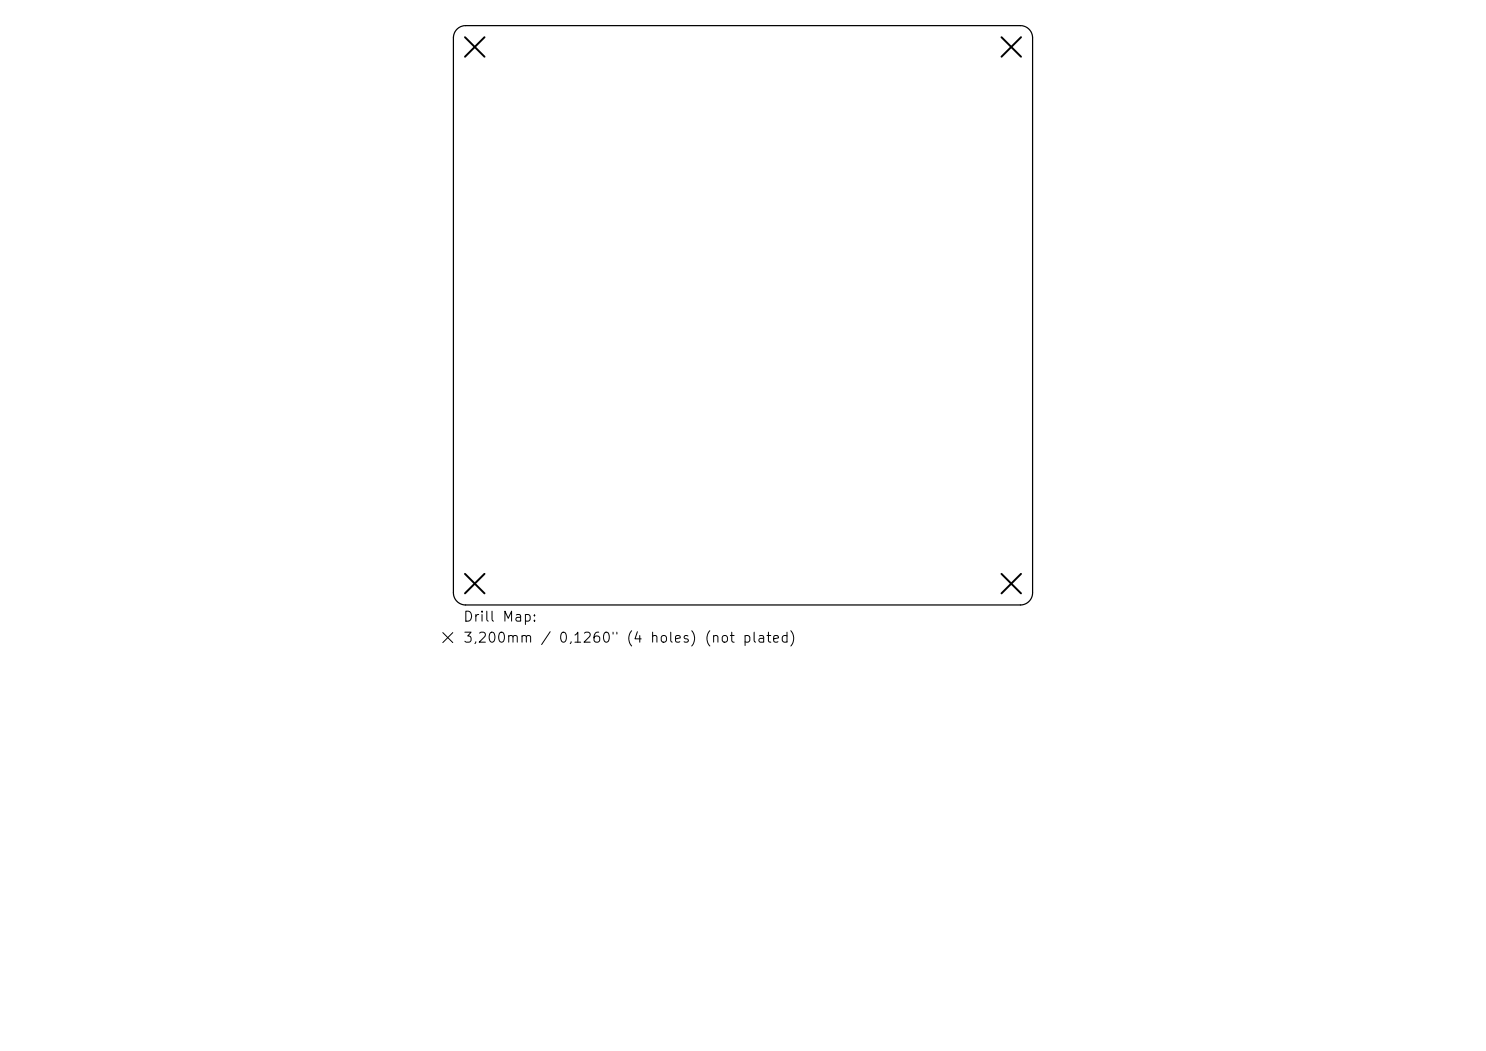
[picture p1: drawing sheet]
<svg xmlns="http://www.w3.org/2000/svg" width="297mm" height="210mm" viewBox="0 0 297 210" stroke-linecap="round" stroke-linejoin="round" font-family="sans-serif">
<defs><g id="words">
<g font-size="2">
<text x="92.4" y="124.7">Drill Map:</text>
<text x="92.4" y="128.9">3,200mm / 0,1260&quot; (4 holes) (not plated)</text>
</g>
</g></defs>
<path d="M91.3 5.8l.9-.5 .9-.2h110.8a2.44 2.44 0 0 1 2.5 2.5v110.8a2.44 2.44 0 0 1-2.5 2.5h-110.8a2.44 2.44 0 0 1-2.5-2.5v-110.8l.2-.9z" fill="none" stroke="#000" stroke-width=".24"/>
<path d="M92.9 7.4l3.9 3.9M96.8 7.4l-3.9 3.9M200.2 7.4l3.9 3.9M204.1 7.4l-3.9 3.9M92.9 114.7l3.9 3.9M96.8 114.7l-3.9 3.9M200.2 114.7l3.9 3.9M204.1 114.7l-3.9 3.9" fill="none" stroke="#000" stroke-width=".39"/>
<path d="M88.5 126.4l2 2M90.5 126.4l-2 2" fill="none" stroke="#000" stroke-width=".2"/>
<use href="#words"/>
</svg>
